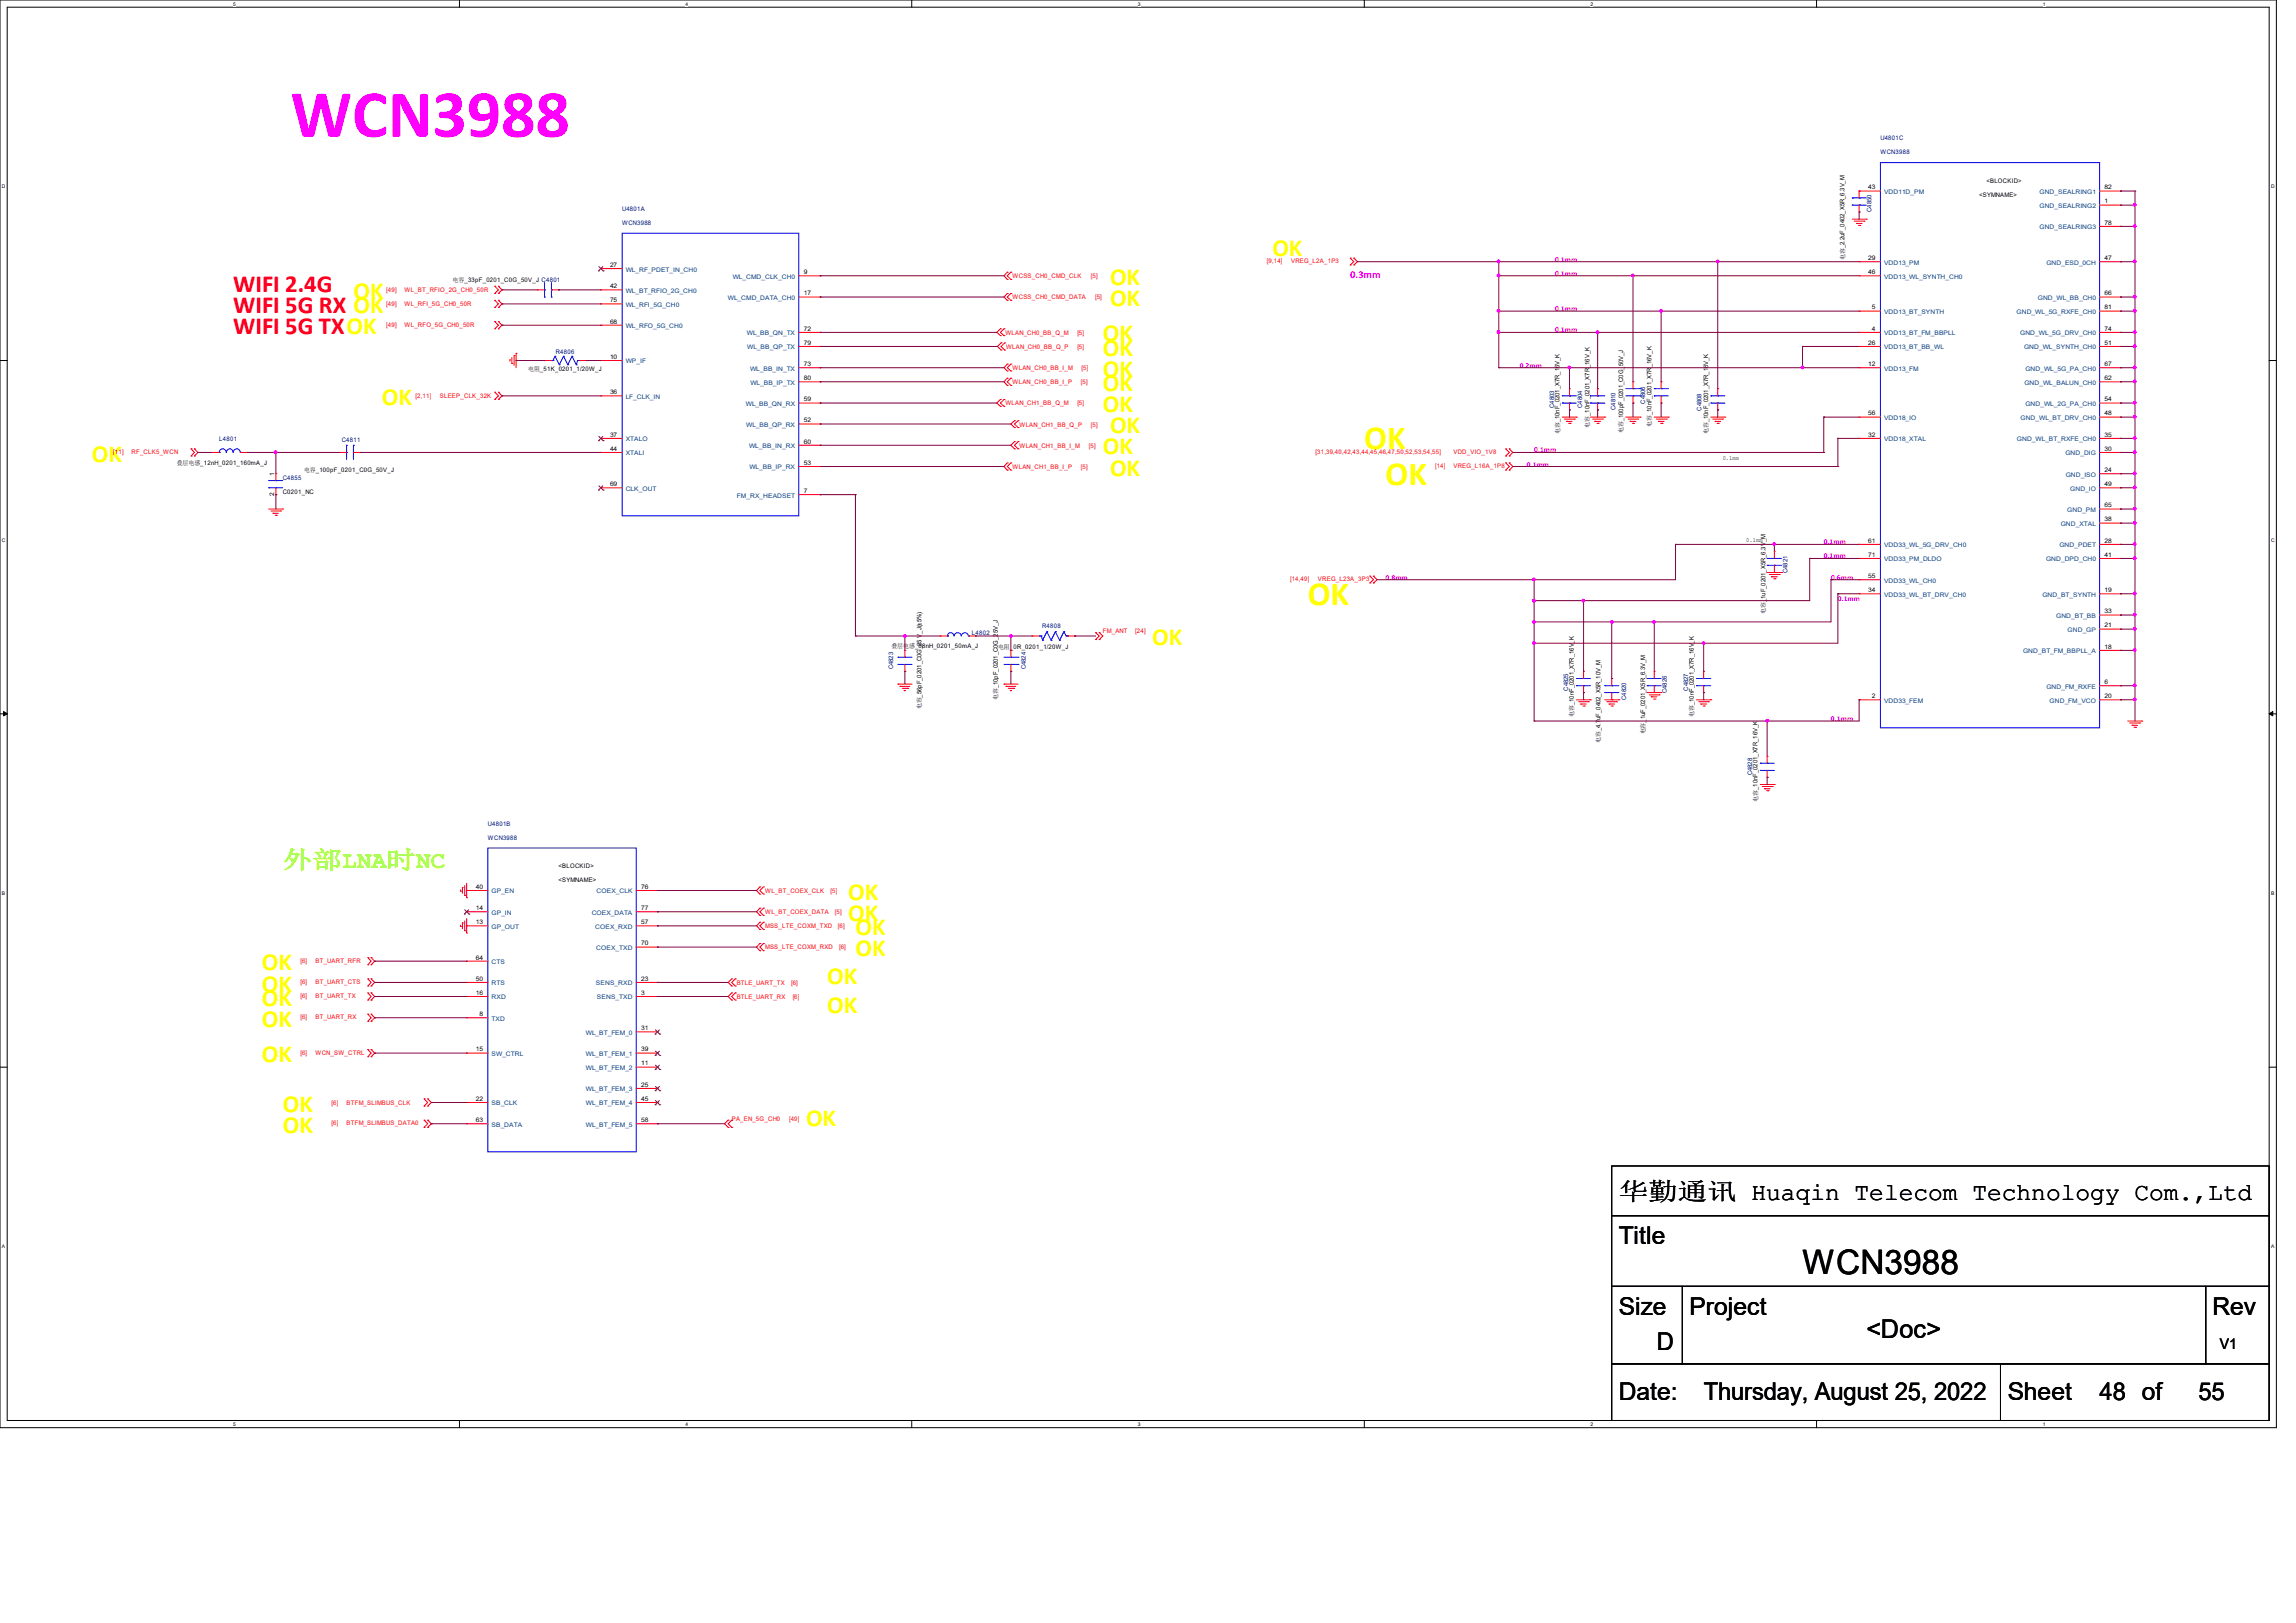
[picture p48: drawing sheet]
<svg xmlns="http://www.w3.org/2000/svg" width="297mm" height="210mm" viewBox="0 0 297 210" stroke-linecap="round" stroke-linejoin="round" font-family="sans-serif">
<defs><g id="words">
<text font-size="8.8" fill="#f0f" x="37.6" y="17.7">WCN3988</text>
<g font-size="4.4" fill="#ff0">
<text x="176.5" y="58.1">OK</text>
<text x="179.2" y="62.7">OK</text>
<text x="169.2" y="78.2">OK</text>
</g>
<text font-size="4.4" x="233.2" y="164.8">WCN3988</text>
<text font-size="3.3" x="241.4" y="173.1">&lt;Doc&gt;</text>
<g font-size="3.2" fill="#ff0">
<text x="164.6" y="33.2">OK</text>
<text x="45.7" y="38.7">OK</text>
<text x="143.6" y="36.9">OK</text>
<text x="143.6" y="39.6">OK</text>
<text x="142.7" y="44.2">OK</text>
<text x="142.7" y="46">OK</text>
<text x="49.4" y="52.4">OK</text>
<text x="142.7" y="48.7">OK</text>
<text x="142.7" y="50.6">OK</text>
<text x="142.7" y="53.3">OK</text>
<text x="11.9" y="59.7">OK</text>
<text x="142.7" y="58.8">OK</text>
<text x="143.6" y="56">OK</text>
<text x="143.6" y="61.6">OK</text>
<text x="149.1" y="83.5">OK</text>
<text x="109.7" y="116.4">OK</text>
<text x="109.7" y="119.2">OK</text>
<text x="33.9" y="125.6">OK</text>
<text x="110.7" y="121">OK</text>
<text x="110.7" y="123.7">OK</text>
<text x="33.9" y="128.3">OK</text>
<text x="33.9" y="130.1">OK</text>
<text x="107" y="127.4">OK</text>
<text x="107" y="131">OK</text>
<text x="33.9" y="132.9">OK</text>
<text x="33.9" y="137.5">OK</text>
<text x="36.6" y="143.8">OK</text>
<text x="36.6" y="146.6">OK</text>
<text x="104.3" y="145.7">OK</text>
</g>
<g font-size="3.2" fill="#f00">
<text x="30.2" y="40.5">WIFI 5G RX OK</text>
<text x="30.2" y="37.8">WIFI 2.4G</text>
<text x="30.2" y="43.3">WIFI 5G TXOK</text>
</g>
<text font-size="3.2" fill="#80ff00" x="36.6" y="112.4">外部LNA时NC</text>
<g font-size="3.2">
<text x="209.4" y="155.2">华勤通讯 Huaqin Telecom Technology Com.,Ltd</text>
<text x="209.4" y="161">Title</text>
<text x="209.4" y="170.2">Size</text>
<text x="218.6" y="170.2">Project</text>
<text x="286.2" y="170.2">Rev</text>
<text x="214.3" y="174.8">D</text>
<text x="209.4" y="181.1">Date:</text>
<text x="220.4" y="181.1">Thursday, August 25, 2022</text>
<text x="259.7" y="181.1">Sheet</text>
<text x="271.6" y="181.1">48 of</text>
<text x="284.4" y="181.1">55</text>
</g>
<text font-size="1.9" x="287.2" y="174.5">V1</text>
<text font-size="1.4" fill="#f0f" x="174.7" y="36">0.3mm</text>
<g font-size="1" fill="#f0f">
<text x="201.2" y="33.9">0.1mm</text>
<text x="201.2" y="35.7">0.1mm</text>
<text x="201.2" y="40.3">0.1mm</text>
<text x="196.6" y="47.6">0.2mm</text>
<text x="201.2" y="43">0.1mm</text>
<text x="198.5" y="58.5">0.1mm</text>
<text x="197.5" y="60.4">0.1mm</text>
<text x="235.9" y="70.4">0.1mm</text>
<text x="179.2" y="75">0.8mm</text>
<text x="235.9" y="72.3">0.1mm</text>
<text x="236.9" y="75">0.6mm</text>
<text x="237.7" y="77.8">0.1mm</text>
<text x="236.9" y="93.3">0.1mm</text>
</g>
<g font-size=".8" fill="#000080">
<text x="243.3" y="18.2">U4801C</text>
<text x="243.3" y="20">WCN3988</text>
<text x="80.5" y="27.3">U4801A</text>
<text x="80.5" y="29.1">WCN3988</text>
<text x="242.1" y="27.4" transform="rotate(-90 242.1 27.4)">C4850</text>
<text x="71.9" y="45.8">R4806</text>
<text x="201" y="52.8" transform="rotate(-90 201 52.8)">C4803</text>
<text x="204.7" y="52.8" transform="rotate(-90 204.7 52.8)">C4804</text>
<text x="209" y="53" transform="rotate(-90 209 53)">C4810</text>
<text x="212.8" y="52.2" transform="rotate(-90 212.8 52.2)">C4806</text>
<text x="220.1" y="53.1" transform="rotate(-90 220.1 53.1)">C4808</text>
<text x="28.4" y="57">L4801</text>
<text x="44.2" y="57.2">C4811</text>
<text x="36.6" y="62.1">C4855</text>
<text x="231.2" y="74.2" transform="rotate(-90 231.2 74.2)">C4821</text>
<text x="125.7" y="82.2">L4802</text>
<text x="134.8" y="81.3">R4808</text>
<text x="115.5" y="86.6" transform="rotate(-90 115.5 86.6)">C4823</text>
<text x="132.7" y="86.6" transform="rotate(-90 132.7 86.6)">C4824</text>
<text x="202.9" y="89.4" transform="rotate(-90 202.9 89.4)">C4825</text>
<text x="215.6" y="89.7" transform="rotate(-90 215.6 89.7)">C4826</text>
<text x="218.4" y="89.4" transform="rotate(-90 218.4 89.4)">C4827</text>
<text x="210.3" y="90.6" transform="rotate(-90 210.3 90.6)">C4820</text>
<text x="226.6" y="100.3" transform="rotate(-90 226.6 100.3)">C4828</text>
<text x="63.1" y="106.8">U4801B</text>
<text x="63.1" y="108.7">WCN3988</text>
</g>
<g font-size=".8">
<text x="257" y="23.6">&lt;BLOCKID&gt;</text>
<text x="241.7" y="24.5">43</text>
<text x="256" y="25.5">&lt;SYMNAME&gt;</text>
<text x="272.3" y="24.5">82</text>
<text x="272.3" y="26.3">1</text>
<text x="272.3" y="29.1">78</text>
<text x="78.9" y="34.5">27</text>
<text x="104" y="35.5">9</text>
<text x="238.6" y="33.7" transform="rotate(-90 238.6 33.7)">电容_2.2uF_0402_X5R_6.3V_M</text>
<text x="241.7" y="33.7">29</text>
<text x="241.7" y="35.5">46</text>
<text x="272.3" y="33.7">47</text>
<text x="58.5" y="36.4">电容_33pF_0201_C0G_50V_J C4801</text>
<text x="78.9" y="37.3">42</text>
<text x="78.9" y="41.9">68</text>
<text x="78.9" y="39.1">75</text>
<text x="104" y="38.2">17</text>
<text x="242.2" y="40">5</text>
<text x="272.3" y="40">81</text>
<text x="272.3" y="38.2">66</text>
<text x="78.9" y="46.4">10</text>
<text x="104" y="47.4">73</text>
<text x="104" y="44.6">79</text>
<text x="104" y="42.8">72</text>
<text x="241.7" y="47.4">12</text>
<text x="241.7" y="44.6">26</text>
<text x="242.2" y="42.8">4</text>
<text x="272.3" y="42.8">74</text>
<text x="272.3" y="44.6">51</text>
<text x="272.3" y="47.4">67</text>
<text x="68.3" y="48">电阻_51K_0201_1/20W_J</text>
<text x="78.9" y="51">36</text>
<text x="104" y="49.2">80</text>
<text x="104" y="51.9">59</text>
<text x="241.7" y="53.8">56</text>
<text x="272.3" y="49.2">62</text>
<text x="272.3" y="51.9">54</text>
<text x="272.3" y="53.8">48</text>
<text x="78.9" y="56.5">37</text>
<text x="78.9" y="58.3">44</text>
<text x="104" y="57.4">60</text>
<text x="104" y="54.7">52</text>
<text x="201.8" y="56.2" transform="rotate(-90 201.8 56.2)">电容_10nF_0201_X7R_16V_K</text>
<text x="205.6" y="55.3" transform="rotate(-90 205.6 55.3)">电容_10nF_0201_X7R_16V_K</text>
<text x="210" y="56" transform="rotate(-90 210 56)">电容_100pF_0201_C0G_50V_J</text>
<text x="213.7" y="55.2" transform="rotate(-90 213.7 55.2)">电容_10nF_0201_X7R_16V_K</text>
<text x="221" y="56.2" transform="rotate(-90 221 56.2)">电容_10nF_0201_X7R_16V_K</text>
<text x="222.9" y="59.5">0.1mm</text>
<text x="241.7" y="56.5">32</text>
<text x="272.3" y="56.5">35</text>
<text x="272.3" y="58.3">30</text>
<text x="22.9" y="60.2">叠层电感_12nH_0201_160mA_J</text>
<text x="35.5" y="64.2" transform="rotate(-90 35.5 64.2)">2</text>
<text x="35.5" y="61.6" transform="rotate(-90 35.5 61.6)">1</text>
<text x="36.6" y="63.9">C0201_NC</text>
<text x="39.3" y="61.1">电容_100pF_0201_C0G_50V_J</text>
<text x="78.9" y="62.9">69</text>
<text x="104" y="60.2">53</text>
<text x="104" y="63.8">7</text>
<text x="272.3" y="62.9">49</text>
<text x="272.3" y="65.7">65</text>
<text x="272.3" y="61.1">24</text>
<text x="225.9" y="70.2">0.1mm</text>
<text x="241.7" y="70.2">61</text>
<text x="272.3" y="70.2">28</text>
<text x="272.3" y="67.5">38</text>
<text x="241.7" y="72">71</text>
<text x="241.7" y="74.8">55</text>
<text x="241.7" y="76.6">34</text>
<text x="272.3" y="72">41</text>
<text x="272.3" y="76.6">19</text>
<text x="115.3" y="83.8">叠层电感_68nH_0201_50mA_J</text>
<text x="129.1" y="84">电阻_0R_0201_1/20W_J</text>
<text x="228.4" y="79.5" transform="rotate(-90 228.4 79.5)">电容_1uF_0201_X5R_6.3V_M</text>
<text x="272.3" y="83.9">18</text>
<text x="272.3" y="79.4">33</text>
<text x="272.3" y="81.2">21</text>
<text x="272.3" y="88.5">6</text>
<text x="119.2" y="91.8" transform="rotate(-90 119.2 91.8)">电容_56pF_0201_C0G_25 V_J(±5%)</text>
<text x="129.1" y="90.6" transform="rotate(-90 129.1 90.6)">电容_10pF_0201_C0G_25V_J</text>
<text x="203.6" y="92.8" transform="rotate(-90 203.6 92.8)">电容_10nF_0201_X7R_16V_K</text>
<text x="212.8" y="95" transform="rotate(-90 212.8 95)">电容_1uF_0201_X5R_6.3V_M</text>
<text x="219.1" y="92.8" transform="rotate(-90 219.1 92.8)">电容_10nF_0201_X7R_16V_K</text>
<text x="242.2" y="90.3">2</text>
<text x="272.3" y="90.3">20</text>
<text x="207.1" y="96.1" transform="rotate(-90 207.1 96.1)">电容_4.7uF_0402_X5R_10V_M</text>
<text x="227.4" y="103.7" transform="rotate(-90 227.4 103.7)">电容_10nF_0201_X7R_16V_K</text>
<text x="72.3" y="112.3">&lt;BLOCKID&gt;</text>
<text x="61.6" y="115">40</text>
<text x="61.6" y="117.8">14</text>
<text x="61.6" y="119.6">13</text>
<text x="72.3" y="114.2">&lt;SYMNAME&gt;</text>
<text x="82.9" y="115">76</text>
<text x="82.9" y="117.8">77</text>
<text x="82.9" y="119.6">57</text>
<text x="61.6" y="124.2">64</text>
<text x="82.9" y="122.3">70</text>
<text x="61.6" y="128.7">16</text>
<text x="61.6" y="126.9">50</text>
<text x="62" y="131.5">8</text>
<text x="82.9" y="126.9">23</text>
<text x="82.9" y="128.7">3</text>
<text x="61.6" y="136.1">15</text>
<text x="82.9" y="136.1">39</text>
<text x="82.9" y="137.9">11</text>
<text x="82.9" y="133.3">31</text>
<text x="61.6" y="142.4">22</text>
<text x="82.9" y="140.6">25</text>
<text x="82.9" y="142.4">45</text>
<text x="61.6" y="145.2">63</text>
<text x="82.9" y="145.2">58</text>
</g>
<g font-size=".8" fill="#004080">
<text x="243.7" y="25.1">VDD11D_PM</text>
<text x="263.8" y="25.1">GND_SEALRING1</text>
<text x="263.8" y="26.9">GND_SEALRING2</text>
<text x="263.8" y="29.7">GND_SEALRING3</text>
<text x="80.9" y="35.1">WL_RF_PDET_IN_CH0</text>
<text x="243.7" y="34.2">VDD13_PM</text>
<text x="264.7" y="34.2">GND_ESD_0CH</text>
<text x="80.9" y="37.9">WL_BT_RFIO_2G_CH0</text>
<text x="80.9" y="39.7">WL_RFI_5G_CH0</text>
<text x="94.2" y="38.8">WL_CMD_DATA_CH0</text>
<text x="94.8" y="36.1">WL_CMD_CLK_CH0</text>
<text x="243.7" y="40.6">VDD13_BT_SYNTH</text>
<text x="243.7" y="36.1">VDD13_WL_SYNTH_CH0</text>
<text x="260.9" y="40.6">GND_WL_5G_RXFE_CH0</text>
<text x="263.6" y="38.8">GND_WL_BB_CH0</text>
<text x="80.9" y="42.5">WL_RFO_5G_CH0</text>
<text x="80.9" y="47">WP_IF</text>
<text x="96.6" y="43.4">WL_BB_QN_TX</text>
<text x="96.6" y="45.2">WL_BB_QP_TX</text>
<text x="97" y="48">WL_BB_IN_TX</text>
<text x="243.7" y="43.4">VDD13_BT_FM_BBPLL</text>
<text x="243.7" y="48">VDD13_FM</text>
<text x="243.7" y="45.2">VDD13_BT_BB_WL</text>
<text x="261.3" y="43.4">GND_WL_5G_DRV_CH0</text>
<text x="261.8" y="45.2">GND_WL_SYNTH_CH0</text>
<text x="262" y="48">GND_WL_5G_PA_CH0</text>
<text x="80.9" y="51.6">LF_CLK_IN</text>
<text x="96.5" y="52.5">WL_BB_QN_RX</text>
<text x="97.1" y="49.8">WL_BB_IP_TX</text>
<text x="261.9" y="49.8">GND_WL_BALUN_CH0</text>
<text x="262" y="52.5">GND_WL_2G_PA_CH0</text>
<text x="80.9" y="57.1">XTALO</text>
<text x="80.9" y="58.9">XTALI</text>
<text x="96.5" y="55.2">WL_BB_QP_RX</text>
<text x="96.9" y="58">WL_BB_IN_RX</text>
<text x="243.7" y="57.1">VDD18_XTAL</text>
<text x="243.7" y="54.4">VDD18_IO</text>
<text x="260.9" y="57.1">GND_WL_BT_RXFE_CH0</text>
<text x="261.4" y="54.4">GND_WL_BT_DRV_CH0</text>
<text x="267.2" y="58.9">GND_DIG</text>
<text x="80.9" y="63.5">CLK_OUT</text>
<text x="95.3" y="64.4">FM_RX_HEADSET</text>
<text x="96.9" y="60.7">WL_BB_IP_RX</text>
<text x="267.2" y="61.7">GND_ISO</text>
<text x="267.8" y="63.5">GND_IO</text>
<text x="243.7" y="70.8">VDD33_WL_5G_DRV_CH0</text>
<text x="266.4" y="70.8">GND_PDET</text>
<text x="266.6" y="68.1">GND_XTAL</text>
<text x="267.4" y="66.2">GND_PM</text>
<text x="243.7" y="72.6">VDD33_PM_DLDO</text>
<text x="243.7" y="75.4">VDD33_WL_CH0</text>
<text x="243.7" y="77.2">VDD33_WL_BT_DRV_CH0</text>
<text x="264.2" y="77.2">GND_BT_SYNTH</text>
<text x="264.7" y="72.6">GND_DPD_CH0</text>
<text x="266" y="80">GND_BT_BB</text>
<text x="267.5" y="81.8">GND_GP</text>
<text x="261.7" y="84.5">GND_BT_FM_BBPLL_A</text>
<text x="264.7" y="89.1">GND_FM_RXFE</text>
<text x="243.7" y="90.9">VDD33_FEM</text>
<text x="265.1" y="90.9">GND_FM_VCO</text>
<text x="63.6" y="115.6">GP_EN</text>
<text x="63.6" y="118.4">GP_IN</text>
<text x="76.5" y="118.4">COEX_DATA</text>
<text x="77.2" y="115.6">COEX_CLK</text>
<text x="63.6" y="124.8">CTS</text>
<text x="63.6" y="120.2">GP_OUT</text>
<text x="77" y="120.2">COEX_RXD</text>
<text x="77.1" y="122.9">COEX_TXD</text>
<text x="63.6" y="129.3">RXD</text>
<text x="63.6" y="127.5">RTS</text>
<text x="77.1" y="127.5">SENS_RXD</text>
<text x="77.2" y="129.3">SENS_TXD</text>
<text x="63.6" y="136.6">SW_CTRL</text>
<text x="63.6" y="132.1">TXD</text>
<text x="75.8" y="136.6">WL_BT_FEM_1</text>
<text x="75.8" y="133.9">WL_BT_FEM_0</text>
<text x="63.6" y="143">SB_CLK</text>
<text x="75.8" y="138.5">WL_BT_FEM_2</text>
<text x="75.8" y="141.2">WL_BT_FEM_3</text>
<text x="75.8" y="143">WL_BT_FEM_4</text>
<text x="63.6" y="145.8">SB_DATA</text>
<text x="75.8" y="145.8">WL_BT_FEM_5</text>
</g>
<g font-size=".8" fill="#f00">
<text x="131" y="36">WCSS_CH0_CMD_CLK</text>
<text x="141.1" y="36">[5]</text>
<text x="163.9" y="34.1">[9,14]</text>
<text x="167" y="34.1">VREG_L2A_1P3</text>
<text x="50" y="37.8">[49]</text>
<text x="50" y="39.6">[49]</text>
<text x="52.3" y="37.8">WL_BT_RFIO_2G_CH0_50R</text>
<text x="52.3" y="39.6">WL_RFI_5G_CH0_50R</text>
<text x="131" y="38.7">WCSS_CH0_CMD_DATA</text>
<text x="141.7" y="38.7">[5]</text>
<text x="50" y="42.4">[49]</text>
<text x="52.3" y="42.4">WL_RFO_5G_CH0_50R</text>
<text x="130.1" y="43.3">WLAN_CH0_BB_Q_M</text>
<text x="130.1" y="45.1">WLAN_CH0_BB_Q_P</text>
<text x="131" y="47.9">WLAN_CH0_BB_I_M</text>
<text x="139.4" y="45.1">[5]</text>
<text x="139.4" y="43.3">[5]</text>
<text x="139.9" y="47.9">[5]</text>
<text x="53.8" y="51.5">[2,11]</text>
<text x="56.9" y="51.5">SLEEP_CLK_32K</text>
<text x="130.1" y="52.4">WLAN_CH1_BB_Q_M</text>
<text x="131" y="49.7">WLAN_CH0_BB_I_P</text>
<text x="139.4" y="52.4">[5]</text>
<text x="139.8" y="49.7">[5]</text>
<text x="14.6" y="58.8">[11]</text>
<text x="17" y="58.8">RF_CLK5_WCN</text>
<text x="131.9" y="55.2">WLAN_CH1_BB_Q_P</text>
<text x="131.9" y="57.9">WLAN_CH1_BB_I_M</text>
<text x="140.9" y="57.9">[5]</text>
<text x="141.1" y="55.2">[5]</text>
<text x="170.2" y="58.8">[31,39,40,42,43,44,45,46,47,50,52,53,54,55]</text>
<text x="188" y="58.8">VDD_VIO_1V8</text>
<text x="131" y="60.7">WLAN_CH1_BB_I_P</text>
<text x="139.8" y="60.7">[5]</text>
<text x="185.6" y="60.6">[14]</text>
<text x="188" y="60.6">VREG_L16A_1P8</text>
<text x="166.9" y="75.2">[14,49]</text>
<text x="170.5" y="75.2">VREG_L23A_3P3</text>
<text x="142.7" y="82">FM_ANT</text>
<text x="146.9" y="82">[24]</text>
<text x="99" y="115.5">WL_BT_COEX_CLK</text>
<text x="99" y="118.3">WL_BT_COEX_DATA</text>
<text x="107.5" y="115.5">[5]</text>
<text x="108" y="118.3">[5]</text>
<text x="38.9" y="124.6">[6]</text>
<text x="40.8" y="124.6">BT_UART_RFR</text>
<text x="99" y="120.1">MSS_LTE_COXM_TXD</text>
<text x="99" y="122.8">MSS_LTE_COXM_RXD</text>
<text x="108.4" y="120.1">[6]</text>
<text x="108.5" y="122.8">[6]</text>
<text x="38.9" y="127.3">[6]</text>
<text x="38.9" y="129.2">[6]</text>
<text x="38.9" y="131.9">[6]</text>
<text x="40.8" y="127.3">BT_UART_CTS</text>
<text x="40.8" y="129.2">BT_UART_TX</text>
<text x="40.8" y="131.9">BT_UART_RX</text>
<text x="95.3" y="127.4">BTLE_UART_TX</text>
<text x="95.3" y="129.2">BTLE_UART_RX</text>
<text x="102.3" y="127.4">[6]</text>
<text x="102.5" y="129.2">[6]</text>
<text x="38.9" y="136.5">[6]</text>
<text x="40.8" y="136.5">WCN_SW_CTRL</text>
<text x="42.9" y="143">[6]</text>
<text x="44.8" y="143">BTFM_SLIMBUS_CLK</text>
<text x="42.9" y="145.6">[6]</text>
<text x="44.8" y="145.6">BTFM_SLIMBUS_DATA0</text>
<text x="94.7" y="145.1">PA_EN_5G_CH0</text>
<text x="102.1" y="145.1">[49]</text>
</g>
<g font-size=".6">
<text x="30.2" y=".7">5</text>
<text x="88.7" y=".7">4</text>
<text x="147.2" y=".7">3</text>
<text x="205.7" y=".7">2</text>
<text x="264.2" y=".7">1</text>
<text x=".3" y="24.4">D</text>
<text x="293.8" y="24.4">D</text>
<text x=".3" y="70.1">C</text>
<text x="293.8" y="70.1">C</text>
<text x=".3" y="115.8">B</text>
<text x="293.8" y="115.8">B</text>
<text x=".3" y="161.5">A</text>
<text x="293.8" y="161.5">A</text>
<text x="30.2" y="184.5">5</text>
<text x="88.7" y="184.5">4</text>
<text x="147.2" y="184.5">3</text>
<text x="205.7" y="184.5">2</text>
<text x="264.2" y="184.5">1</text>
</g>
</g></defs>
<path d="M0 0h294.5v184.7h-294.5zM.9 .9h292.6v182.9h-292.6z" fill="none" stroke="#000" stroke-width=".13"/>
<g fill="#fff">
<path d="M30.2 .1h.3v.7h-.3z"/>
<path d="M30.2 183.9h.3v.8h-.3z"/>
</g>
<path d="M59.4 0v.9M59.4 183.8v.9" fill="none" stroke="#000" stroke-width=".13"/>
<g fill="#fff">
<path d="M88.7 .1h.3v.7h-.3z"/>
<path d="M88.7 183.9h.3v.8h-.3z"/>
</g>
<path d="M117.9 0v.9M117.9 183.8v.9" fill="none" stroke="#000" stroke-width=".13"/>
<g fill="#fff">
<path d="M147.2 .1h.3v.7h-.3z"/>
<path d="M147.2 183.9h.3v.8h-.3z"/>
</g>
<path d="M176.5 0v.9M176.5 183.8v.9" fill="none" stroke="#000" stroke-width=".13"/>
<g fill="#fff">
<path d="M205.7 .1h.4v.7h-.4z"/>
<path d="M205.7 183.9h.4v.8h-.4z"/>
</g>
<path d="M235 0v.9M235 183.8v.9" fill="none" stroke="#000" stroke-width=".13"/>
<g fill="#fff">
<path d="M264.2 .1h.4v.7h-.4z"/>
<path d="M264.2 183.9h.4v.8h-.4z"/>
<path d="M.3 23.8h.4v.7h-.4z"/>
<path d="M293.8 23.8h.5v.7h-.5z"/>
<path d="M.3 69.5h.4v.7h-.4z"/>
<path d="M293.8 69.5h.5v.7h-.5z"/>
</g>
<path d="M0 46.7h.9M293.5 46.7h1" fill="none" stroke="#000" stroke-width=".13"/>
<g fill="#fff">
<path d="M.3 115.2h.4v.8h-.4z"/>
<path d="M293.8 115.2h.4v.8h-.4z"/>
</g>
<path d="M0 92.4h.9M293.5 92.4h1" fill="none" stroke="#000" stroke-width=".13"/>
<path d="M.5 92.1l.4 .3-.4 .2zM293.5 92.4l.5-.3v.5z" fill="#000" stroke="#000" stroke-width=".13"/>
<g fill="#fff">
<path d="M.3 161h.3v.7h-.3z"/>
<path d="M293.8 161h.4v.7h-.4z"/>
</g>
<path d="M0 138.1h.9M293.5 138.1h1M208.5 157.3h85v9.2h-85zM208.5 150.9h85v6.4h-85zM208.5 166.5h9.1v10h-9.1zM208.5 176.5h50.3v7.3h-50.3zM217.6 166.5h67.7v10h-67.7zM258.8 176.5h34.7v7.3h-34.7zM285.3 166.5h8.2v10h-8.2z" fill="none" stroke="#000" stroke-width=".13"/>
<g fill="none" stroke="#f00" stroke-width=".13">
<path d="M64 37l.5 .5-.5 .5M64 38.9l.5 .4-.5 .5M64 38h.1M64 37h.1M64 39.8h.1M64 38.9h.1M64.5 37h.1M64.5 38h.1M64.5 38.9h.1M64.5 39.8h.1M64.5 37l.4 .5-.4 .5M64.5 38.9l.4 .4-.4 .5"/>
<path d="M69.5 37.5h.9M69.5 37.5h.1M71.3 37.5h1M72.3 37.5h.1M77.7 34.8h.1M77.7 37.5h.1M77.7 39.3h.1M77.7 34.8h2.8M77.7 37.5h2.8M77.7 39.3h2.8M103.3 38.4h2.8M103.3 35.7h2.8"/>
<path d="M106.1 35.7h.1M106.1 38.4h.1M130.3 35.2l-.4 .5 .4 .5M130.3 38l-.4 .4 .4 .5M130.3 35.2h.1M130.3 36.2h.1M130.3 38h.1M130.3 38.9h.1M130.8 35.2l-.5 .5 .5 .5M130.8 38l-.5 .4 .5 .5M130.8 36.2h.1M130.8 35.2h.1"/>
<path d="M130.8 38.9h.1M130.8 38h.1M174.7 33.4h.1M174.7 34.3h.1M174.7 33.4l.4 .5-.4 .4M175.1 34.3h.1M175.1 33.4h.1M175.1 33.4l.5 .5-.5 .4M239.6 28.4h1.8M239.9 28.6h1.2M240.2 28.9h.7M240.2 28.9h.1"/>
<path d="M240.4 29.2h.2M240.5 24.7h.1M240.5 33.9h.1M240.5 35.7h.1M240.5 27.4h.1M240.5 24.7v.9M240.5 26.5v.9M240.5 24.7h2.7M240.5 33.9h2.7M240.5 35.7h2.7M240.6 29.2h.1M241.1 28.6h.1"/>
<path d="M241.4 28.4h.1M271.6 24.7h2.7M271.6 33.9h2.7M271.6 38.4h2.7M271.6 26.5h2.7M271.6 29.3h2.7M274.3 24.7h.1M274.3 38.4h.1M274.3 26.5h.1M274.3 29.3h.1M274.3 33.9h.1M24.7 58.1h.1"/>
<path d="M24.7 59h.1M24.7 58.1l.4 .4-.4 .5M25.1 58.1l.5 .4-.5 .5M25.1 59h.1M25.1 58.1h.1M27.4 58.5h1M27.4 58.5h.1M31.1 58.5h.9M32 58.5h.1M43.9 58.5h.9M43.9 58.5h.1M45.7 58.5h1"/>
<path d="M46.7 58.5h.1M64 41.6l.5 .5-.5 .4M64 50.8l.5 .4-.5 .5M64 42.5h.1M64 41.6h.1M64 51.7h.1M64 50.8h.1M64.5 41.6h.1M64.5 42.5h.1M64.5 50.8h.1M64.5 51.7h.1M64.5 41.6l.4 .5-.4 .4"/>
<path d="M64.5 50.8l.4 .4-.4 .5M66 46.6h.1M66 46.6v.1M66.2 47h.1M66.2 46.3v.7M66.5 46h.1M66.5 46v1.3M66.8 45.7h.1M66.8 45.7v1.9M70.4 46.7h.1M70.4 46.7h.9M75 46.7h.9"/>
<path d="M75.9 46.7h.1M77.7 56.7h.1M77.7 58.5h.1M77.7 42.1h.1M77.7 46.7h.1M77.7 51.2h.1M77.7 56.7h2.8M77.7 58.5h2.8M77.7 42.1h2.8M77.7 46.7h2.8M77.7 51.2h2.8M103.3 43h2.8"/>
<path d="M103.3 44.8h2.8M103.3 49.4h2.8M103.3 52.2h2.8M103.3 47.6h2.8M103.3 57.6h2.8M103.3 54.9h2.8M106.1 47.6h.1M106.1 49.4h.1M106.1 52.2h.1M106.1 57.6h.1M106.1 54.9h.1M106.1 44.8h.1"/>
<path d="M106.1 43h.1M129.4 42.5l-.5 .5 .5 .4M129.4 51.7l-.5 .5 .5 .4M129.4 42.5h.1M129.4 43.4h.1M129.4 51.7h.1M129.4 52.6h.1M129.5 44.4h.1M129.5 45.3h.1M129.5 44.4l-.5 .4 .5 .5M129.9 42.5l-.5 .5 .5 .4M129.9 51.7l-.5 .5 .5 .4"/>
<path d="M129.9 43.4h.1M129.9 42.5h.1M129.9 52.6h.1M129.9 51.7h.1M130 44.4l-.5 .4 .5 .5M130 45.3h.1M130 44.4h.1M130.3 47.1l-.4 .5 .4 .4M130.3 48.9l-.4 .5 .4 .5M130.3 59.9l-.4 .5 .4 .4M130.3 47.1h.1M130.3 48h.1"/>
<path d="M130.3 48.9h.1M130.3 49.9h.1M130.3 59.9h.1M130.8 47.1l-.5 .5 .5 .4M130.8 48.9l-.5 .5 .5 .5M130.8 59.9l-.5 .5 .5 .4M130.8 48h.1M130.8 47.1h.1M130.8 49.9h.1M130.8 48.9h.1M130.8 59.9h.1M131.2 54.4l-.4 .5 .4 .4"/>
<path d="M131.2 57.2l-.4 .4 .4 .5M131.2 54.4h.1M131.2 55.3h.1M131.2 57.1h.1M131.2 58.1h.1M131.7 54.4l-.5 .5 .5 .4M131.7 57.2l-.5 .4 .5 .5M131.7 55.3h.1M131.7 54.4h.1M131.7 58.1h.1M131.7 57.1h.1M194.8 58.1h.1"/>
<path d="M194.8 59h.1M194.8 59.9h.1M194.8 58.1l.4 .4-.4 .5M194.8 59.9l.4 .5-.4 .4M195.2 59h.1M195.2 58.1h.1M195.2 59.9h.1M195.2 58.1l.5 .4-.5 .5M195.2 59.9l.5 .5-.5 .4M202.1 54h1.8M202.4 54.2h1.3M202.6 54.5h.8"/>
<path d="M202.6 54.5h.1M202.9 54.8h.2M203 50.3h.1M203 53h.1M203 50.3v.9M203 52.2v.8M203.1 54.8h.1M203.7 54.2h.1M203.9 54h.1M205.7 54h1.9M206 54.2h1.3M206.3 54.5h.8"/>
<path d="M206.3 54.5h.1M206.6 54.8h.2M206.7 50.3h.1M206.7 53h.1M206.7 50.3v.9M206.7 52.2v.8M206.8 54.8h.1M207.3 54.2h.1M207.6 54h.1M210.3 54h1.9M210.6 54.2h1.3M210.9 54.5h.1"/>
<path d="M210.9 54.5h.7M211.2 54.8h.1M211.2 52.2h.1M211.2 49.4h.1M211.2 49.4v.9M211.2 51.2v1M211.3 54.8h.1M211.9 54.2h.1M212.2 54h.1M214 54h1.8M214.2 54.2h1.4M214.5 54.5h.1"/>
<path d="M214.5 54.5h.8M214.8 54.8h.2M214.9 49.4h.1M214.9 52.2h.1M214.9 49.4v.9M214.9 51.2v1M215 54.8h.1M215.6 54.2h.1M215.8 54h.1M221.3 54h1.8M221.6 54.2h1.2M221.9 54.5h.1"/>
<path d="M221.9 54.5h.7M222.1 54.8h.2M222.2 50.3h.1M222.2 53h.1M222.2 50.3v.9M222.2 52.2v.8M222.3 54.8h.1M222.8 54.2h.1M223.1 54h.1M240.5 56.7h.1M240.5 43h.1M240.5 47.6h.1"/>
<path d="M240.5 40.3h.1M240.5 44.8h.1M240.5 54h.1M240.5 54h2.7M240.5 40.3h2.7M240.5 43h2.7M240.5 44.8h2.7M240.5 47.6h2.7M240.5 56.7h2.7M271.6 54h2.7M271.6 40.3h2.7M271.6 43h2.7"/>
<path d="M271.6 44.8h2.7M271.6 49.4h2.7M271.6 52.2h2.7M271.6 47.6h2.7M271.6 56.7h2.7M271.6 58.5h2.7M274.3 40.3h.1M274.3 43h.1M274.3 44.8h.1M274.3 49.4h.1M274.3 52.2h.1M274.3 47.6h.1"/>
<path d="M274.3 54h.1M274.3 56.7h.1M274.3 58.5h.1M34.8 65.9h1.8M35.1 66.1h1.2M35.3 66.4h.1M35.3 66.4h.7M35.6 66.7h.2M35.7 61.3h.1M35.7 64h.1M35.7 61.3v.9M35.7 63.1v.9"/>
<path d="M35.8 66.7h.1M36.3 66.1h.1M36.6 65.9h.1M77.7 63.1h.1M77.7 63.1h2.8M103.3 60.4h2.8M103.3 64h2.8M106.1 60.4h.1M106.1 64h.1M130.3 60.8h.1M130.8 60.8h.1M177.2 74.5h.1"/>
<path d="M177.2 75.4h.1M177.2 74.5l.5 .5-.5 .4M177.7 74.5l.4 .5-.4 .4M177.7 75.4h.1M177.7 74.5h.1M194.8 60.8h.1M195.2 60.8h.1M228.6 74.1h1.9M228.9 74.3h1.3M229.2 74.6h.7M229.2 74.6h.1M229.4 74.9h.2"/>
<path d="M229.5 71.3h.1M229.5 74.1h.1M229.5 71.3v1M229.5 73.2v.9M229.6 74.9h.1M230.2 74.3h.1M230.5 74.1h.1M240.5 70.4h.1M240.5 72.3h.1M240.5 75h.1M240.5 76.8h.1M240.5 72.3h2.7"/>
<path d="M240.5 70.4h2.7M240.5 75h2.7M240.5 76.8h2.7M271.6 65.9h2.7M271.6 72.3h2.7M271.6 70.4h2.7M271.6 67.7h2.7M271.6 63.1h2.7M271.6 61.3h2.7M271.6 79.6h2.7M271.6 76.8h2.7M274.3 72.3h.1"/>
<path d="M274.3 70.4h.1M274.3 67.7h.1M274.3 63.1h.1M274.3 65.9h.1M274.3 61.3h.1M274.3 79.6h.1M274.3 76.8h.1M116.2 88.5h.1M116.2 88.5h1.8M116.4 88.8h.1M116.4 88.8h1.3M116.7 89.1h.7"/>
<path d="M117 89.4h.1M117.1 84.2h.1M117.1 86.9h.1M117.1 84.2v.8M117.1 86v.9M117.4 89.1h.1M121.6 82.3h1M121.6 82.3h.1M125.3 82.3h.9M126.2 82.3h.1M129.9 88.5h.1M129.9 88.5h1.8"/>
<path d="M130.1 88.8h.1M130.1 88.8h1.3M130.4 89.1h.7M130.7 89.4h.1M130.7 89.4h.2M130.8 84.2h.1M130.8 86.9h.1M130.8 84.2v.8M130.8 86v.9M131.1 89.1h.1M133.5 82.3h1M133.5 82.3h.1"/>
<path d="M138.1 82.3h.9M139 82.3h.1M141.7 81.9l.5 .4-.5 .5M141.7 82.8h.1M141.7 81.9h.1M142.2 82.8h.1M142.2 81.9h.1M142.2 81.9l.5 .4-.5 .5M203.9 90.6h1.8M204.2 90.8h1.3M204.5 91.1h.1M204.5 91.1h.7"/>
<path d="M204.8 91.4h.1M204.9 86.9h.1M204.9 89.6h.1M204.9 86.9v.9M204.9 88.7v.9M204.9 91.4h.1M205.5 90.8h.1M205.7 90.6h.1M207.6 90.6h1.8M207.9 90.8h1.2M208.2 91.1h.1M208.2 91.1h.7"/>
<path d="M208.4 91.4h.2M208.5 87.8h.1M208.5 90.6h.1M208.5 87.8v.9M208.5 89.6v1M208.6 91.4h.1M209.1 90.8h.1M209.4 90.6h.1M213.1 89.6h1.8M213.4 89.9h1.2M213.6 90.2h.7M213.6 90.2h.1"/>
<path d="M213.9 90.5h.2M214 86.9h.1M214 89.6h.1M214 86.9v.9M214 88.7v.9M214.1 90.5h.1M214.6 89.9h.1M214.9 89.6h.1M219.5 90.6h1.8M219.8 90.8h1.2M220 91.1h.8M220 91.1h.1"/>
<path d="M220.3 91.4h.2M220.4 86.9h.1M220.4 89.6h.1M220.4 86.9v.9M220.4 88.7v.9M220.5 91.4h.1M221 90.8h.1M221.3 90.6h.1M228.6 97.9h.1M228.6 97.9v.9M228.6 99.7v.9M240.5 90.6h.1"/>
<path d="M240.5 90.6h2.7M271.6 90.6h2.7M271.6 84.2h2.7M271.6 88.7h2.7M271.6 81.4h2.7M274.3 84.2h.1M274.3 88.7h.1M274.3 90.6h.1M274.3 81.4h.1M275.3 93.3h1.8M275.5 93.6h1.3M275.8 93.9h.1"/>
<path d="M275.8 93.9h.7M276.1 94.1h.2M276.3 94.1h.1M276.8 93.6h.1M277.1 93.3h.1M59.6 115.3h.1M59.6 119.9h.1M59.6 115.1v.2M59.6 119.7v.2M59.8 114.9h.1M59.8 119.4h.1M59.8 114.9v.7"/>
<path d="M59.8 119.4v.8M60.1 115.9h.1M60.1 114.6v1.3M60.1 119.2v1.2M60.4 116.2h.1M60.4 115.2h.1M60.4 118h.1M60.4 119.8h.1M60.4 114.3v1.9M60.4 118.9v1.8M60.4 115.2h2.7M60.4 118h2.7"/>
<path d="M60.4 119.8h2.7M82.3 115.2h2.7M82.3 118h2.7M82.3 119.8h2.7M85 115.2h.1M85 118h.1M85 119.8h.1M98.3 114.8l-.4 .4 .4 .5M98.3 117.5l-.4 .5 .4 .4M98.3 119.3l-.4 .5 .4 .5M98.3 114.8h.1M98.3 115.7h.1"/>
<path d="M98.3 117.5h.1M98.3 118.4h.1M98.3 119.3h.1M98.8 115.7h.1M98.8 114.8h.1M98.8 118.4h.1M98.8 117.5h.1M98.8 119.3h.1M98.8 114.8l-.5 .4 .5 .5M98.8 117.5l-.5 .5 .5 .4M98.8 119.3l-.5 .5 .5 .5M227.7 101.5h1.8"/>
<path d="M228 101.8h1.3M228.3 102.1h.1M228.3 102.1h.7M228.5 102.3h.2M228.6 100.6h.1M228.7 102.3h.1M229.3 101.8h.1M229.5 101.5h.1M47.6 123.9h.1M47.6 124.8h.1M47.6 126.7h.1M47.6 127.6h.1"/>
<path d="M47.6 128.5h.1M47.6 129.4h.1M47.6 131.2h.1M47.6 132.2h.1M47.6 135.8h.1M47.6 136.7h.1M47.6 123.9l.4 .5-.4 .4M47.6 126.7l.4 .4-.4 .5M47.6 128.5l.4 .4-.4 .5M47.6 131.2l.4 .5-.4 .5M47.6 135.8l.4 .5-.4 .4M48 123.9l.5 .5-.5 .4"/>
<path d="M48 126.7l.5 .4-.5 .5M48 128.5l.5 .4-.5 .5M48 131.2l.5 .5-.5 .5M48 135.8l.5 .5-.5 .4M48 124.8h.1M48 123.9h.1M48 127.6h.1M48 126.7h.1M48 129.4h.1M48 128.5h.1M48 132.2h.1M48 131.2h.1"/>
<path d="M48 136.7h.1M48 135.8h.1M60.1 120.4h.1M60.4 120.7h.1M60.4 136.3h.1M60.4 124.4h.1M60.4 128.9h.1M60.4 127.1h.1M60.4 131.7h.1M60.4 127.1h2.7M60.4 128.9h2.7M60.4 136.3h2.7"/>
<path d="M60.4 124.4h2.7M60.4 131.7h2.7M82.3 127.1h2.7M82.3 128.9h2.7M82.3 136.3h2.7M82.3 138.1h2.7M82.3 133.5h2.7M82.3 122.6h2.7M85 127.1h.1M85 128.9h.1M85 136.3h.1M85 138.1h.1"/>
<path d="M85 133.5h.1M85 122.6h.1M94.7 126.7l-.5 .4 .5 .5M94.7 128.5l-.5 .4 .5 .5M94.7 126.7h.1M94.7 127.6h.1M94.7 128.5h.1M94.7 129.4h.1M95.1 126.7l-.4 .4 .4 .5M95.1 128.5l-.4 .4 .4 .5M95.1 127.6h.1M95.1 126.7h.1"/>
<path d="M95.1 129.4h.1M95.1 128.5h.1M98.3 122.1l-.4 .5 .4 .4M98.3 120.3h.1M98.3 122.1h.1M98.3 123h.1M98.8 120.3h.1M98.8 123h.1M98.8 122.1h.1M98.8 122.1l-.5 .5 .5 .4M54.9 142.2l.4 .5-.4 .4M54.9 144.9l.4 .5-.4 .5"/>
<path d="M54.9 143.1h.1M54.9 142.2h.1M54.9 144.9h.1M54.9 145.9h.1M55.3 142.2h.1M55.3 143.1h.1M55.3 145.9h.1M55.3 144.9h.1M55.3 142.2l.5 .5-.5 .4M55.3 144.9l.5 .5-.5 .5M60.4 142.7h.1M60.4 145.4h.1"/>
<path d="M60.4 142.7h2.7M60.4 145.4h2.7M82.3 140.8h2.7M82.3 142.7h2.7M82.3 145.4h2.7M85 140.8h.1M85 142.7h.1M85 145.4h.1M94.2 144.9l-.5 .5 .5 .5M94.2 144.9h.1M94.2 145.9h.1M94.7 144.9l-.5 .5 .5 .5"/>
<path d="M94.7 145.9h.1M94.7 144.9h.1"/>
</g>
<g fill="none" stroke="#00f" stroke-width=".13">
<path d="M70.4 38.4h.1M70.4 37.5h.1M70.4 36.6v1.8M71.3 37.5h.1M71.3 38.4h.1M71.3 36.6v1.8M80.5 30.2h22.8v36.6h-22.8zM239.6 25.6h1.8M239.6 26.5h1.8M239.6 25.6h.1M239.6 26.5h.1M240.5 25.6h.1"/>
<path d="M240.5 26.5h.1M243.2 21h28.4v73.2h-28.4zM28.4 58.5h.1M29.3 58.5a.44 .44 0 0 0-.5-.4 .44 .44 0 0 0-.4 .4M30.1 58.5a.42 .42 0 0 0-.4-.4 .42 .42 0 0 0-.4 .4M31.1 58.5a.44 .44 0 0 0-.5-.4 .44 .44 0 0 0-.4 .4M31.1 58.5h.1M44.8 57.6h.1M44.8 58.5h.1M44.8 57.6v1.8M45.7 58.5h.1M45.7 57.6h.1"/>
<path d="M45.7 57.6v1.8M71.3 46.7h.1M71.3 46.7h.2M71.5 46.7h.1M71.8 46.1l.5 1.1M71.8 46.1h.1M71.8 46.1l-.3 .6M72.3 47.2h.1M72.9 46.1l.5 1.1M72.9 46.1h.1M72.9 46.1l-.6 1.1M73.4 47.2h.1"/>
<path d="M74 46.1h.1M74 46.1l-.6 1.1M74 46.1l.5 1.1M74.5 47.2h.1M74.7 46.7h.3M74.7 46.7h.1M74.7 46.7l-.2 .5M75 46.7h.1M202.1 51.2h1.8M202.1 52.2h1.8M202.1 51.2h.1M202.1 52.2h.1"/>
<path d="M203 51.2h.1M203 52.2h.1M205.7 51.2h1.9M205.7 52.2h1.9M205.7 51.2h.1M205.7 52.2h.1M206.7 51.2h.1M206.7 52.2h.1M210.3 51.2h1.9M210.3 50.3h1.9M211.2 51.2h.1M211.2 50.3h.1"/>
<path d="M212.2 51.2h.1M212.2 50.3h.1M214 50.3h.1M214 51.2h.1M214 51.2h1.8M214 50.3h1.8M214.9 50.3h.1M214.9 51.2h.1M221.3 51.2h.1M221.3 52.2h.1M221.3 51.2h1.8M221.3 52.2h1.8"/>
<path d="M222.2 51.2h.1M222.2 52.2h.1M34.8 62.2h.1M34.8 63.1h.1M34.8 62.2h1.8M34.8 63.1h1.8M35.7 62.2h.1M35.7 63.1h.1M228.6 72.3h.1M228.6 73.2h.1M228.6 72.3h1.9M228.6 73.2h1.9"/>
<path d="M229.5 72.3h.1M229.5 73.2h.1M116.2 85h.1M116.2 86h.1M116.2 85h1.8M116.2 86h1.8M117.1 85h.1M117.1 86h.1M122.6 82.3h.1M122.6 82.3a.42 .42 0 0 1 .4-.4 .42 .42 0 0 1 .4 .4M123.4 82.3a.45 .45 0 0 1 .5-.4 .45 .45 0 0 1 .4 .4M124.4 82.3a.45 .45 0 0 1 .4-.4 .45 .45 0 0 1 .5 .4"/>
<path d="M125.3 82.3h.1M129.9 85h1.8M129.9 86h1.8M130.8 85h.1M130.8 86h.1M131.7 85h.1M131.7 86h.1M134.5 82.3h.1M134.5 82.3h.2M134.7 82.3h.1M134.7 82.3l.2 .5M134.9 82.8h.1"/>
<path d="M135.4 81.7h.1M135.4 81.7l.6 1.1M135.4 81.7l-.5 1.1M136 82.8h.1M136.5 81.7h.1M136.5 81.7l.6 1.1M136.5 81.7l-.5 1.1M137.1 82.8h.1M137.6 81.7h.1M137.6 81.7l.3 .6M137.6 81.7l-.5 1.1M137.9 82.3h.1"/>
<path d="M137.9 82.3h.2M138.1 82.3h.1M203.9 87.8h.1M203.9 88.7h.1M203.9 87.8h1.8M203.9 88.7h1.8M204.9 87.8h.1M204.9 88.7h.1M207.6 88.7h.1M207.6 89.6h.1M207.6 88.7h1.8M207.6 89.6h1.8"/>
<path d="M208.5 88.7h.1M208.5 89.6h.1M213.1 87.8h1.8M213.1 88.7h1.8M213.1 87.8h.1M213.1 88.7h.1M214 87.8h.1M214 88.7h.1M219.5 87.8h1.8M219.5 88.7h1.8M219.5 87.8h.1M219.5 88.7h.1"/>
<path d="M220.4 87.8h.1M220.4 88.7h.1M227.7 98.8h.1M227.7 99.7h.1M227.7 98.8h1.8M227.7 99.7h1.8M228.6 98.8h.1M228.6 99.7h.1M63.1 109.7h19.2v39.4h-19.2z"/>
</g>
<g fill="none" stroke="#804000" stroke-width=".13">
<path d="M77.4 35.1h.1M77.5 34.5l.5 .6M78 34.5l-.6 .6M78 35.1h.1M77.4 57h.1M77.5 56.5l.5 .5M78 56.5l-.6 .5M78 57h.1M77.4 63.4h.1M77.5 62.9l.5 .5M78 62.9l-.6 .5M78 63.4h.1"/>
<path d="M60.1 118.3h.1M60.1 117.7l.6 .6M60.6 117.7l-.5 .6M60.7 118.3h.1M84.8 136.6h.1M84.8 138.4h.1M84.8 133.8h.1M84.8 136l.5 .6M84.8 137.8l.5 .6M84.8 133.3l.5 .5M85.3 136l-.5 .6M85.3 137.8l-.5 .6"/>
<path d="M85.3 133.3l-.5 .5M85.3 136.6h.1M85.3 138.4h.1M85.3 133.8h.1M84.8 141.1h.1M84.8 143h.1M84.8 140.6l.5 .5M84.8 142.4l.5 .6M85.3 140.6l-.5 .5M85.3 142.4l-.5 .6M85.3 141.1h.1M85.3 143h.1"/>
</g>
<g fill="none" stroke="#800040" stroke-width=".13">
<path d="M64.9 37.5h4.6M64.9 37.5h.1M64.9 39.3h.1M64.9 39.3h12.8M72.3 37.5h.1M72.3 37.5h5.4M106.1 35.7h.1M106.1 38.4h.1M106.1 35.7h23.8M106.1 38.4h23.8M175.6 33.9h64.9M193.9 33.9h.1"/>
<path d="M193.9 35.7h.1M193.9 33.9v13.7M193.9 35.7h46.6M211.2 35.7h.1M211.2 35.7v13.7M222.2 33.9h.1M222.2 33.9v16.4M240.5 27.4h.1M240.5 27.4v1M274.3 24.7h.1M274.3 26.5h.1M274.3 29.3h.1"/>
<path d="M274.3 33.9h.1M274.3 38.4h.1M274.3 24.7h1.9M274.3 26.5h1.9M274.3 29.3h1.9M274.3 33.9h1.9M274.3 38.4h1.9M276.2 24.7h.1M276.2 26.5h.1M276.2 29.3h.1M276.2 33.9h.1M276.2 38.4h.1"/>
<path d="M276.2 24.7v68.6M25.6 58.5h.1M25.6 58.5h1.8M32 58.5h.1M32 58.5h11.9M35.7 58.5h.1M35.7 58.5v2.8M46.7 58.5h.1M46.7 58.5h31M64.9 42.1h.1M64.9 51.2h.1M64.9 42.1h12.8"/>
<path d="M64.9 51.2h12.8M66.8 46.7h3.6M66.8 46.7h.1M75.9 46.7h.1M75.9 46.7h1.8M106.1 54.9h24.7M106.1 57.6h24.7M106.1 43h.1M106.1 44.8h.1M106.1 47.6h.1M106.1 49.4h.1M106.1 52.2h.1"/>
<path d="M106.1 54.9h.1M106.1 57.6h.1M106.1 47.6h23.8M106.1 49.4h23.8M106.1 44.8h22.9M106.1 43h22.8M106.1 52.2h22.8M193.9 40.3h.1M193.9 43h.1M193.9 47.6h.1M193.9 40.3h46.6M193.9 47.6h46.6"/>
<path d="M193.9 43h46.6M195.7 58.5h40.2M203 47.6h.1M203 53h.1M203 47.6v2.7M203 53v1M206.7 43h.1M206.7 53h.1M206.7 43v7.3M206.7 53v1M211.2 52.2h.1M211.2 52.2v1.8"/>
<path d="M214.9 40.3h.1M214.9 52.2h.1M214.9 40.3v9.1M214.9 52.2v1.8M222.2 53h.1M222.2 53v1M233.2 44.8h7.3M233.2 44.8h.1M233.2 47.6h.1M233.2 44.8v2.8M235.9 54h4.6M235.9 54h.1"/>
<path d="M235.9 58.5h.1M235.9 54v4.5M237.7 56.7h.1M237.7 56.7v3.7M237.7 56.7h2.8M274.3 40.3h.1M274.3 43h.1M274.3 44.8h.1M274.3 47.6h.1M274.3 49.4h.1M274.3 52.2h.1M274.3 54h.1"/>
<path d="M274.3 56.7h.1M274.3 58.5h.1M274.3 40.3h1.9M274.3 43h1.9M274.3 44.8h1.9M274.3 47.6h1.9M274.3 49.4h1.9M274.3 52.2h1.9M274.3 54h1.9M274.3 56.7h1.9M274.3 58.5h1.9M276.2 40.3h.1"/>
<path d="M276.2 43h.1M276.2 44.8h.1M276.2 47.6h.1M276.2 49.4h.1M276.2 52.2h.1M276.2 54h.1M276.2 56.7h.1M276.2 58.5h.1M35.7 64h.1M35.7 64v1.9M106.1 64h4.6M106.1 60.4h.1"/>
<path d="M106.1 64h.1M106.1 60.4h23.8M110.7 64h.1M110.7 64v18.3M195.7 60.4h42M198.5 75h.1M198.5 77.7h.1M198.5 75v18.3M204.9 77.7h.1M204.9 77.7v9.2M216.7 70.4h.1M216.7 70.4h23.8"/>
<path d="M216.7 70.4v4.6h-38.6M229.5 70.4h.1M229.5 70.4v.9M234.1 72.3h6.4M234.1 72.3h.1M234.1 72.3v5.4h-35.6M236.9 75h3.6M236.9 75h.1M236.9 75v5.5h-38.4M237.7 60.4h.1M237.7 76.8h.1M237.7 76.8v6.4h-39.2"/>
<path d="M237.7 76.8h2.8M274.3 61.3h.1M274.3 63.1h.1M274.3 65.9h.1M274.3 67.7h.1M274.3 70.4h.1M274.3 72.3h.1M274.3 76.8h.1M274.3 79.6h.1M274.3 61.3h1.9M274.3 63.1h1.9M274.3 65.9h1.9"/>
<path d="M274.3 67.7h1.9M274.3 70.4h1.9M274.3 72.3h1.9M274.3 76.8h1.9M274.3 79.6h1.9M276.2 61.3h.1M276.2 63.1h.1M276.2 65.9h.1M276.2 67.7h.1M276.2 70.4h.1M276.2 72.3h.1M276.2 76.8h.1"/>
<path d="M276.2 79.6h.1M110.7 82.3h10.9M110.7 82.3h.1M117.1 82.3h.1M117.1 86.9h.1M117.1 82.3v1.9M117.1 86.9v1.6M126.2 82.3h7.3M126.2 82.3h.1M130.8 82.3h.1M130.8 86.9h.1M130.8 82.3v1.9"/>
<path d="M130.8 86.9v1.6M139 82.3h.1M139 82.3h2.7M198.5 80.5h.1M198.5 83.2h.1M198.5 93.3h.1M204.9 89.6h.1M204.9 89.6v1M208.5 80.5h.1M208.5 87.8h.1M208.5 80.5v7.3M214 80.5h.1"/>
<path d="M214 80.5v6.4M220.4 83.2h.1M220.4 89.6h.1M220.4 83.2v3.7M220.4 89.6v1M228.6 93.3h.1M228.6 93.3v4.6M240.5 90.6h.1M240.5 90.6v2.7h-42M274.3 81.4h.1M274.3 84.2h.1M274.3 88.7h.1"/>
<path d="M274.3 90.6h.1M274.3 81.4h1.9M274.3 84.2h1.9M274.3 88.7h1.9M274.3 90.6h1.9M276.2 81.4h.1M276.2 84.2h.1M276.2 88.7h.1M276.2 90.6h.1M85 115.2h.1M85 118h.1M85 119.8h.1"/>
<path d="M85 115.2h12.9M85 118h12.9M85 119.8h12.9M228.6 100.6h.1M228.6 100.6v.9M48.5 124.4h.1M48.5 127.1h.1M48.5 128.9h.1M48.5 131.7h.1M48.5 136.3h.1M48.5 124.4h11.9M48.5 127.1h11.9"/>
<path d="M48.5 128.9h11.9M48.5 131.7h11.9M48.5 136.3h11.9M85 127.1h9.2M85 128.9h9.2M85 122.6h.1M85 127.1h.1M85 128.9h.1M85 122.6h12.9M55.8 142.7h4.6M55.8 145.4h4.6M55.8 142.7h.1"/>
<path d="M55.8 145.4h.1M85 145.4h.1M85.1 145.4h8.6"/>
</g>
<g fill="#f0f" stroke="#f0f" stroke-width=".13">
<circle cx="276.1" cy="26.5" r=".17"/>
<circle cx="276.1" cy="29.3" r=".17"/>
<circle cx="193.8" cy="33.8" r=".17"/>
<circle cx="222.2" cy="33.8" r=".17"/>
<circle cx="276.1" cy="38.4" r=".17"/>
<circle cx="276.1" cy="33.8" r=".17"/>
<circle cx="193.8" cy="35.6" r=".17"/>
<circle cx="211.2" cy="35.6" r=".16"/>
<circle cx="193.8" cy="40.2" r=".17"/>
<circle cx="214.9" cy="40.2" r=".17"/>
<circle cx="276.1" cy="43" r=".17"/>
<circle cx="276.1" cy="40.2" r=".17"/>
<circle cx="193.8" cy="43" r=".17"/>
<circle cx="206.6" cy="43" r=".16"/>
<circle cx="233.2" cy="47.5" r=".17"/>
<circle cx="276.1" cy="47.5" r=".17"/>
<circle cx="276.1" cy="44.8" r=".17"/>
<circle cx="203" cy="47.5" r=".17"/>
<circle cx="276.1" cy="49.4" r=".17"/>
<circle cx="276.1" cy="53.9" r=".17"/>
<circle cx="276.1" cy="52.1" r=".17"/>
<circle cx="276.1" cy="56.7" r=".17"/>
<circle cx="35.6" cy="58.5" r=".17"/>
<circle cx="276.1" cy="61.3" r=".17"/>
<circle cx="276.1" cy="58.5" r=".17"/>
<circle cx="276.1" cy="65.8" r=".17"/>
<circle cx="276.1" cy="63.1" r=".17"/>
<circle cx="276.1" cy="70.4" r=".17"/>
<circle cx="276.1" cy="67.6" r=".17"/>
<circle cx="229.5" cy="70.4" r=".16"/>
<circle cx="276.1" cy="76.8" r=".17"/>
<circle cx="276.1" cy="72.2" r=".17"/>
<circle cx="198.4" cy="75" r=".17"/>
<circle cx="276.1" cy="79.5" r=".17"/>
<circle cx="198.4" cy="77.7" r=".17"/>
<circle cx="204.8" cy="77.7" r=".17"/>
<circle cx="198.4" cy="80.5" r=".17"/>
<circle cx="208.5" cy="80.5" r=".17"/>
<circle cx="214" cy="80.5" r=".17"/>
<circle cx="276.1" cy="84.1" r=".17"/>
<circle cx="276.1" cy="81.4" r=".17"/>
<circle cx="117.1" cy="82.3" r=".17"/>
<circle cx="130.8" cy="82.3" r=".17"/>
<circle cx="198.4" cy="83.2" r=".17"/>
<circle cx="220.4" cy="83.2" r=".16"/>
<circle cx="276.1" cy="88.7" r=".17"/>
<circle cx="276.1" cy="90.5" r=".17"/>
<circle cx="228.6" cy="93.3" r=".17"/>
</g>
<use href="#words"/>
</svg>
